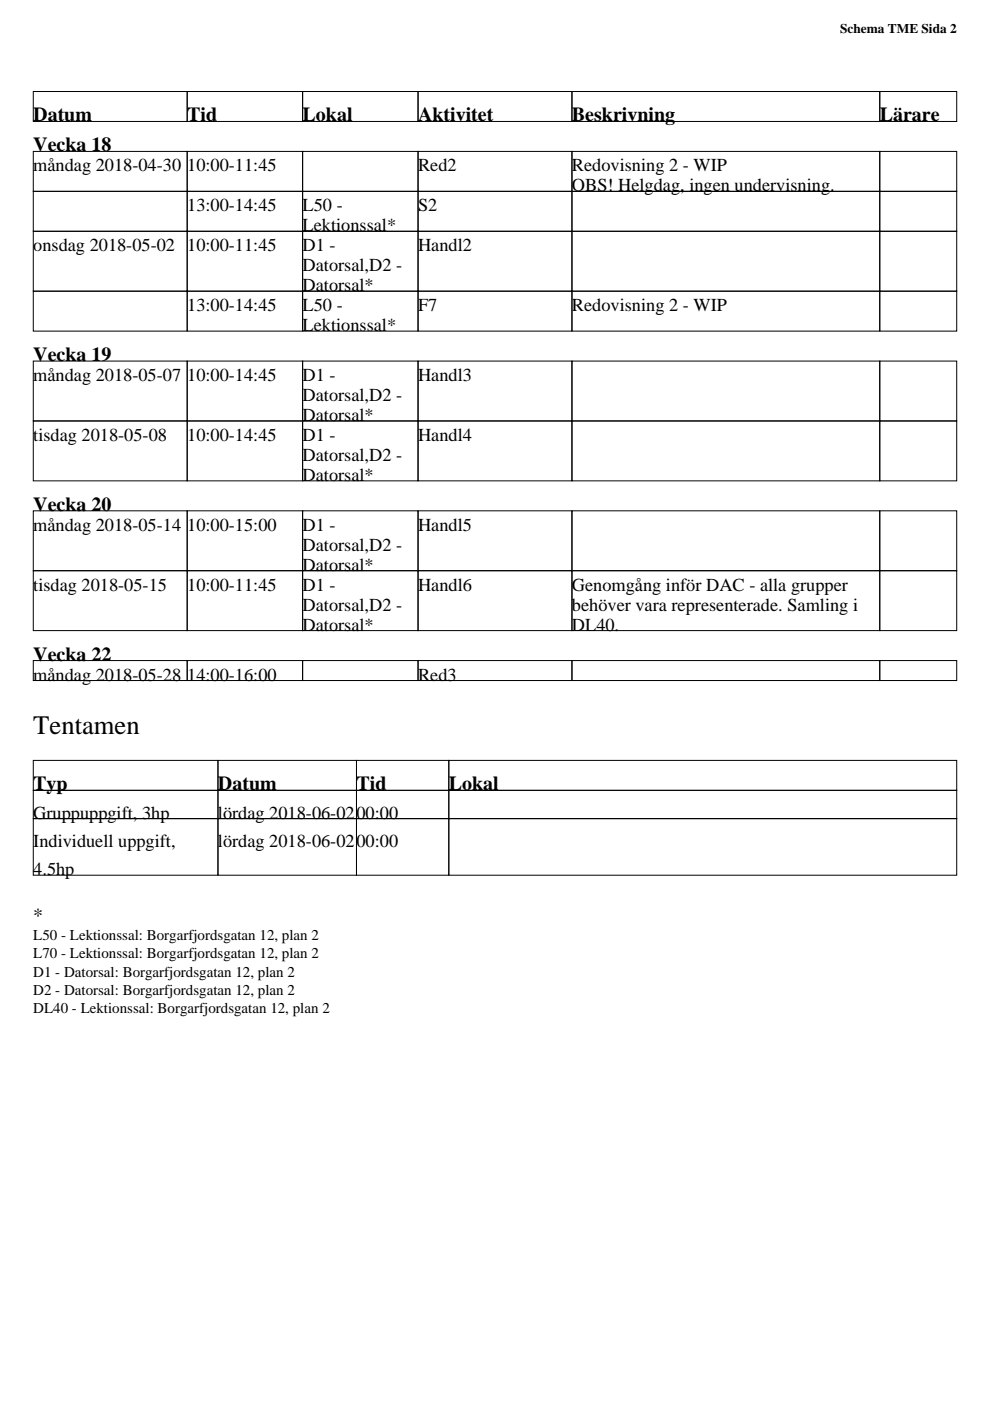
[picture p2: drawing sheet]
<svg xmlns="http://www.w3.org/2000/svg" width="210mm" height="297mm" viewBox="0 0 210 297" stroke-linecap="round" stroke-linejoin="round" font-family="sans-serif">
<defs><g id="words">
<text font-size="5.6" x="7.1" y="155.6">Tentamen</text>
<g font-size="4.2">
<text x="7.1" y="25.8">Datum</text>
<text x="39.7" y="25.8">Tid</text>
<text x="64.2" y="25.8">Lokal</text>
<text x="88.6" y="25.8">Aktivitet</text>
<text x="121.3" y="25.8">Beskrivning</text>
<text x="186.5" y="25.8">Lärare</text>
<text x="7.1" y="32.1">Vecka 18</text>
<text x="7.1" y="76.6">Vecka 19</text>
<text x="7.1" y="108.3">Vecka 20</text>
<text x="7.1" y="140.1">Vecka 22</text>
<text x="7.1" y="167.6">Typ</text>
<text x="46.2" y="167.6">Datum</text>
<text x="75.6" y="167.6">Tid</text>
<text x="95.2" y="167.6">Lokal</text>
<text x="7.1" y="195.4">*</text>
</g>
<g font-size="3.9">
<text x="7.1" y="36.3">måndag 2018-04-30</text>
<text x="39.7" y="36.3">10:00-11:45</text>
<text x="88.6" y="36.3">Red2</text>
<text x="121.3" y="36.3">Redovisning 2 - WIP</text>
<text x="121.3" y="40.6">OBS! Helgdag, ingen undervisning.</text>
<text x="39.7" y="44.8">13:00-14:45</text>
<text x="64.2" y="44.8">L50 -</text>
<text x="88.6" y="44.8">S2</text>
<text x="7.1" y="53.3">onsdag 2018-05-02</text>
<text x="39.7" y="53.3">10:00-11:45</text>
<text x="64.2" y="49">Lektionssal*</text>
<text x="64.2" y="53.3">D1 -</text>
<text x="88.6" y="53.3">Handl2</text>
<text x="64.2" y="57.5">Datorsal,D2 -</text>
<text x="39.7" y="66">13:00-14:45</text>
<text x="64.2" y="61.7">Datorsal*</text>
<text x="64.2" y="66">L50 -</text>
<text x="88.6" y="66">F7</text>
<text x="121.3" y="66">Redovisning 2 - WIP</text>
<text x="64.2" y="70.2">Lektionssal*</text>
<text x="7.1" y="80.8">måndag 2018-05-07</text>
<text x="39.7" y="80.8">10:00-14:45</text>
<text x="64.2" y="80.8">D1 -</text>
<text x="88.6" y="80.8">Handl3</text>
<text x="64.2" y="85">Datorsal,D2 -</text>
<text x="64.2" y="89.3">Datorsal*</text>
<text x="7.1" y="93.5">tisdag 2018-05-08</text>
<text x="39.7" y="93.5">10:00-14:45</text>
<text x="64.2" y="93.5">D1 -</text>
<text x="88.6" y="93.5">Handl4</text>
<text x="64.2" y="97.7">Datorsal,D2 -</text>
<text x="64.2" y="102">Datorsal*</text>
<text x="7.1" y="112.5">måndag 2018-05-14</text>
<text x="39.7" y="112.5">10:00-15:00</text>
<text x="64.2" y="112.5">D1 -</text>
<text x="88.6" y="112.5">Handl5</text>
<text x="64.2" y="116.8">Datorsal,D2 -</text>
<text x="7.1" y="125.2">tisdag 2018-05-15</text>
<text x="39.7" y="125.2">10:00-11:45</text>
<text x="64.2" y="121">Datorsal*</text>
<text x="64.2" y="125.2">D1 -</text>
<text x="88.6" y="125.2">Handl6</text>
<text x="121.3" y="125.2">Genomgång inför DAC - alla grupper</text>
<text x="64.2" y="129.5">Datorsal,D2 -</text>
<text x="121.3" y="129.5">behöver vara representerade. Samling i</text>
<text x="64.2" y="133.7">Datorsal*</text>
<text x="121.3" y="133.7">DL40.</text>
<text x="7.1" y="144.3">måndag 2018-05-28</text>
<text x="39.7" y="144.3">14:00-16:00</text>
<text x="88.6" y="144.3">Red3</text>
<text x="7.1" y="173.6">Gruppuppgift, 3hp</text>
<text x="46.2" y="173.6">lördag 2018-06-0200:00</text>
<text x="7.1" y="179.6">Individuell uppgift,</text>
<text x="46.2" y="179.6">lördag 2018-06-02</text>
<text x="75.6" y="179.6">00:00</text>
<text x="7.1" y="185.6">4.5hp</text>
</g>
<g font-size="3.2">
<text x="7.1" y="199.3">L50 - Lektionssal: Borgarfjordsgatan 12, plan 2</text>
<text x="7.1" y="203.2">L70 - Lektionssal: Borgarfjordsgatan 12, plan 2</text>
<text x="7.1" y="207.1">D1 - Datorsal: Borgarfjordsgatan 12, plan 2</text>
<text x="7.1" y="211">D2 - Datorsal: Borgarfjordsgatan 12, plan 2</text>
<text x="7.1" y="214.8">DL40 - Lektionssal: Borgarfjordsgatan 12, plan 2</text>
</g>
<text font-size="2.8" x="178.1" y="7.1">Schema TME Sida 2</text>
</g></defs>
<g fill="none" stroke="#000" stroke-width=".21">
<path d="M7.1 19.4h32.6v6.4h-32.6zM39.7 19.4h24.5v6.4h-24.5zM64.2 19.4h24.4v6.4h-24.4zM88.6 19.4h32.7v6.4h-32.7zM121.3 19.4h65.2v6.4h-65.2zM186.5 19.4h16.3v6.4h-16.3zM7.1 32.1h32.6v8.5h-32.6zM39.7 32.1h24.5v8.5h-24.5zM64.2 32.1h24.4v8.5h-24.4zM88.6 32.1h32.7v8.5h-32.7zM121.3 32.1h65.2v8.5h-65.2zM186.5 32.1h16.3v8.5h-16.3z"/>
<path d="M7.1 40.6h32.6v8.4h-32.6zM7.1 49h32.6v12.7h-32.6zM39.7 40.6h24.5v8.4h-24.5zM39.7 49h24.5v12.7h-24.5zM64.2 40.6h24.4v8.4h-24.4zM64.2 49h24.4v12.7h-24.4zM88.6 40.6h32.7v8.4h-32.7zM88.6 49h32.7v12.7h-32.7zM121.3 40.6h65.2v8.4h-65.2zM121.3 49h65.2v12.7h-65.2zM186.5 40.6h16.3v8.4h-16.3zM186.5 49h16.3v12.7h-16.3z"/>
<path d="M7.1 61.7h32.6v8.5h-32.6zM7.1 76.6h32.6v12.7h-32.6zM39.7 61.7h24.5v8.5h-24.5zM39.7 76.6h24.5v12.7h-24.5zM64.2 61.7h24.4v8.5h-24.4zM64.2 76.6h24.4v12.7h-24.4zM88.6 61.7h32.7v8.5h-32.7zM88.6 76.6h32.7v12.7h-32.7zM121.3 61.7h65.2v8.5h-65.2zM121.3 76.6h65.2v12.7h-65.2zM186.5 61.7h16.3v8.5h-16.3zM186.5 76.6h16.3v12.7h-16.3z"/>
<path d="M7.1 89.3h32.6v12.7h-32.6zM39.7 89.3h24.5v12.7h-24.5zM64.2 89.3h24.4v12.7h-24.4zM88.6 89.3h32.7v12.7h-32.7zM121.3 89.3h65.2v12.7h-65.2zM186.5 89.3h16.3v12.7h-16.3zM7.1 108.3h32.6v12.7h-32.6zM39.7 108.3h24.5v12.7h-24.5zM64.2 108.3h24.4v12.7h-24.4zM88.6 108.3h32.7v12.7h-32.7zM121.3 108.3h65.2v12.7h-65.2zM186.5 108.3h16.3v12.7h-16.3z"/>
<path d="M7.1 121h32.6v12.7h-32.6zM39.7 121h24.5v12.7h-24.5zM64.2 121h24.4v12.7h-24.4zM88.6 121h32.7v12.7h-32.7zM121.3 121h65.2v12.7h-65.2zM186.5 121h16.3v12.7h-16.3zM7.1 140.1h32.6v4.2h-32.6zM39.7 140.1h24.5v4.2h-24.5zM64.2 140.1h24.4v4.2h-24.4zM88.6 140.1h32.7v4.2h-32.7zM121.3 140.1h65.2v4.2h-65.2zM186.5 140.1h16.3v4.2h-16.3z"/>
<path d="M7.1 161.2h39.1v6.4h-39.1zM7.1 167.6h39.1v6h-39.1zM7.1 173.6h39.1v12h-39.1zM46.2 161.2h29.4v6.4h-29.4zM46.2 167.6h29.4v6h-29.4zM46.2 173.6h29.4v12h-29.4zM75.6 161.2h19.6v6.4h-19.6zM75.6 167.6h19.6v6h-19.6zM75.6 173.6h19.6v12h-19.6zM95.2 161.2h107.6v6.4h-107.6zM95.2 167.6h107.6v6h-107.6zM95.2 173.6h107.6v12h-107.6z"/>
</g>
<use href="#words"/>
</svg>
